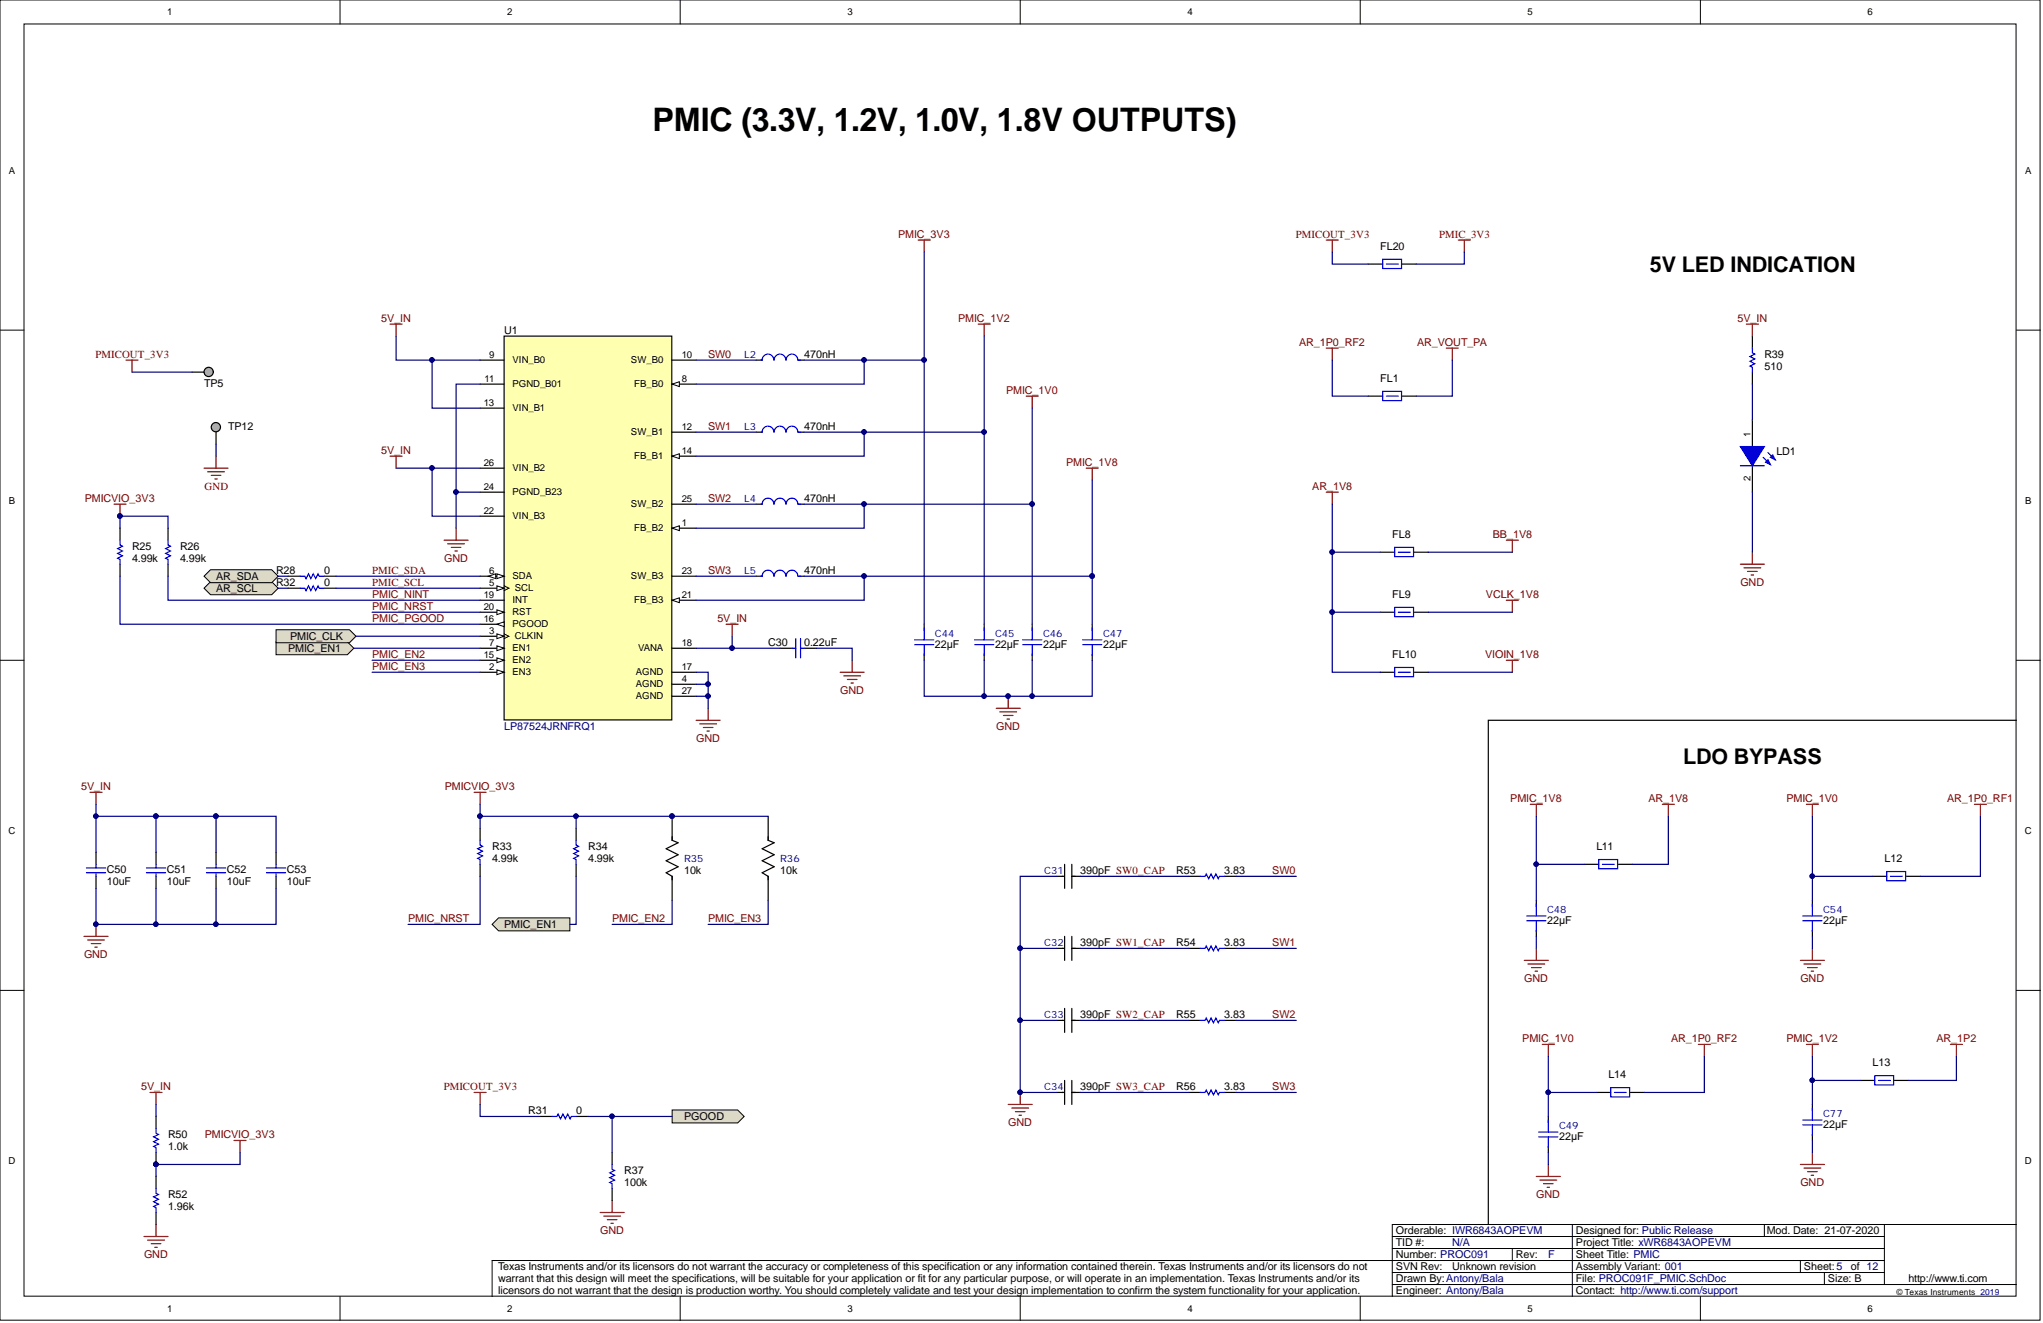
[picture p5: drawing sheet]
<svg xmlns="http://www.w3.org/2000/svg" width="431mm" height="279mm" viewBox="0 0 431 279" stroke-linecap="round" stroke-linejoin="round" font-family="sans-serif">
<defs><g id="words">
<text font-size="6.8" x="137.8" y="27.7">PMIC (3.3V, 1.2V, 1.0V, 1.8V OUTPUTS)</text>
<g font-size="4.6">
<text x="348.4" y="57.4">5V LED INDICATION</text>
<text x="355.5" y="161.3">LDO BYPASS</text>
</g>
<g font-size="2.3" fill="#800000">
<text x="189.7" y="50.2">PMIC_3V3</text>
<text x="273.7" y="50.2">PMICOUT_3V3</text>
<text x="303.9" y="50.2">PMIC_3V3</text>
<text x="80.5" y="67.9">5V_IN</text>
<text x="202.4" y="67.9">PMIC_1V2</text>
<text x="366.9" y="67.9">5V_IN</text>
<text x="20.2" y="75.5">PMICOUT_3V3</text>
<text x="149.5" y="75.5">SW0</text>
<text x="274.3" y="73">AR_1P0_RF2</text>
<text x="299.3" y="73">AR_VOUT_PA</text>
<text x="212.5" y="83.2">PMIC_1V0</text>
<text x="80.5" y="95.8">5V_IN</text>
<text x="149.5" y="90.8">SW1</text>
<text x="225.2" y="98.4">PMIC_1V8</text>
<text x="17.9" y="106">PMICVIO_3V3</text>
<text x="43.2" y="103.4">GND</text>
<text x="149.5" y="106">SW2</text>
<text x="277.1" y="103.4">AR_1V8</text>
<text x="315.2" y="113.6">BB_1V8</text>
<text x="93.8" y="118.6">GND</text>
<text x="78.6" y="123.7">PMIC_SCL</text>
<text x="78.6" y="121.2">PMIC_SDA</text>
<text x="149.5" y="121.2">SW3</text>
<text x="367.5" y="123.7">GND</text>
<text x="78.6" y="128.8">PMIC_NRST</text>
<text x="78.6" y="131.3">PMIC_PGOOD</text>
<text x="78.6" y="126.3">PMIC_NINT</text>
<text x="151.5" y="131.3">5V_IN</text>
<text x="313.8" y="126.3">VCLK_1V8</text>
<text x="78.6" y="138.9">PMIC_EN2</text>
<text x="78.6" y="141.5">PMIC_EN3</text>
<text x="313.6" y="138.9">VIOIN_1V8</text>
<text x="177.4" y="146.5">GND</text>
<text x="210.4" y="154.1">GND</text>
<text x="147" y="156.7">GND</text>
<text x="17.2" y="166.8">5V_IN</text>
<text x="94" y="166.8">PMICVIO_3V3</text>
<text x="319" y="169.4">PMIC_1V8</text>
<text x="348.1" y="169.4">AR_1V8</text>
<text x="377.3" y="169.4">PMIC_1V0</text>
<text x="411.2" y="169.4">AR_1P0_RF1</text>
<text x="268.7" y="184.6">SW0</text>
<text x="86.2" y="194.7">PMIC_NRST</text>
<text x="129.3" y="194.7">PMIC_EN2</text>
<text x="149.5" y="194.7">PMIC_EN3</text>
<text x="17.7" y="202.3">GND</text>
<text x="268.7" y="199.8">SW1</text>
<text x="321.9" y="207.4">GND</text>
<text x="380.2" y="207.4">GND</text>
<text x="268.7" y="215">SW2</text>
<text x="321.5" y="220.1">PMIC_1V0</text>
<text x="352.9" y="220.1">AR_1P0_RF2</text>
<text x="377.3" y="220.1">PMIC_1V2</text>
<text x="408.9" y="220.1">AR_1P2</text>
<text x="29.8" y="230.2">5V_IN</text>
<text x="93.7" y="230.2">PMICOUT_3V3</text>
<text x="268.7" y="230.2">SW3</text>
<text x="212.9" y="237.8">GND</text>
<text x="43.3" y="240.3">PMICVIO_3V3</text>
<text x="380.2" y="250.5">GND</text>
<text x="324.4" y="253">GND</text>
<text x="126.7" y="260.6">GND</text>
<text x="30.4" y="265.7">GND</text>
</g>
<g font-size="2.3">
<text x="291.5" y="52.7">FL20</text>
<text x="106.5" y="70.5">U1</text>
<text x="169.8" y="75.5">470nH</text>
<text x="372.6" y="75.5">R39</text>
<text x="43.1" y="81.6">TP5</text>
<text x="291.5" y="80.6">FL1</text>
<text x="372.6" y="78.1">510</text>
<text x="48.2" y="90.8">TP12</text>
<text x="169.8" y="90.8">470nH</text>
<text x="375.1" y="96.1">LD1</text>
<text x="169.8" y="106">470nH</text>
<text x="294" y="113.6">FL8</text>
<text x="27.9" y="118.6">4.99k</text>
<text x="27.9" y="116.1">R25</text>
<text x="38" y="118.6">4.99k</text>
<text x="38" y="116.1">R26</text>
<text x="45.6" y="125">AR_SCL</text>
<text x="45.6" y="122.5">AR_SDA</text>
<text x="58.3" y="121.2">R28</text>
<text x="58.3" y="123.7">R32</text>
<text x="68.4" y="121.2">0</text>
<text x="68.4" y="123.7">0</text>
<text x="169.8" y="121.2">470nH</text>
<text x="294" y="126.3">FL9</text>
<text x="60.8" y="137.7">PMIC_EN1</text>
<text x="61.3" y="135.1">PMIC_CLK</text>
<text x="162.2" y="136.4">C30</text>
<text x="169.8" y="136.4">0.22uF</text>
<text x="197.5" y="136.9">22µF</text>
<text x="210.1" y="136.9">22µF</text>
<text x="220.3" y="136.9">22µF</text>
<text x="232.9" y="136.9">22µF</text>
<text x="294" y="138.9">FL10</text>
<text x="103.9" y="179.5">R33</text>
<text x="124.2" y="179.5">R34</text>
<text x="337.1" y="179.5">L11</text>
<text x="22.6" y="184.3">C50</text>
<text x="35.2" y="184.3">C51</text>
<text x="47.9" y="184.3">C52</text>
<text x="60.6" y="184.3">C53</text>
<text x="103.9" y="182">4.99k</text>
<text x="124.2" y="182">4.99k</text>
<text x="144.5" y="184.6">10k</text>
<text x="164.8" y="184.6">10k</text>
<text x="228.1" y="184.6">390pF SW0_CAP</text>
<text x="248.4" y="184.6">R53</text>
<text x="258.5" y="184.6">3.83</text>
<text x="398" y="182">L12</text>
<text x="22.6" y="186.8">10uF</text>
<text x="35.2" y="186.8">10uF</text>
<text x="47.9" y="186.8">10uF</text>
<text x="60.6" y="186.8">10uF</text>
<text x="106.5" y="196">PMIC_EN1</text>
<text x="326.7" y="195.2">22µF</text>
<text x="385" y="195.2">22µF</text>
<text x="228.1" y="199.8">390pF SW1_CAP</text>
<text x="248.4" y="199.8">R54</text>
<text x="258.5" y="199.8">3.83</text>
<text x="228.1" y="215">390pF SW2_CAP</text>
<text x="248.4" y="215">R55</text>
<text x="258.5" y="215">3.83</text>
<text x="339.7" y="227.7">L14</text>
<text x="395.4" y="225.1">L13</text>
<text x="228.1" y="230.2">390pF SW3_CAP</text>
<text x="248.4" y="230.2">R56</text>
<text x="258.5" y="230.2">3.83</text>
<text x="111.5" y="235.3">R31</text>
<text x="121.7" y="235.3">0</text>
<text x="144.5" y="236.5">PGOOD</text>
<text x="385" y="238.3">22µF</text>
<text x="35.5" y="242.9">1.0k</text>
<text x="35.5" y="240.3">R50</text>
<text x="329.3" y="240.9">22µF</text>
<text x="131.8" y="250.5">100k</text>
<text x="131.8" y="247.9">R37</text>
<text x="35.5" y="255.6">1.96k</text>
<text x="35.5" y="253">R52</text>
<text x="294.8" y="263.2">TID #:</text>
<text x="294.8" y="260.6">Orderable: IWR6843AOPEVM</text>
<text x="332.8" y="263.2">Project Title: xWR6843AOPEVM</text>
<text x="332.8" y="260.6">Designed for: Public Release</text>
<text x="373.1" y="260.6">Mod. Date: 21-07-2020</text>
<text x="105.2" y="268.2">Texas Instruments and/or its licensors do not warrant the accuracy or completeness of this specification or any information contained therein. Texas Instruments and/or its licensors do not</text>
<text x="294.8" y="268.2">SVN Rev:</text>
<text x="294.8" y="265.7">Number: PROC091</text>
<text x="306.7" y="268.2">Unknown revision</text>
<text x="320.1" y="265.7">Rev:</text>
<text x="332.8" y="265.7">Sheet Title: PMIC</text>
<text x="332.8" y="268.2">Assembly Variant: 001</text>
<text x="381" y="268.2">Sheet:5</text>
<text x="390.9" y="268.2">of 12</text>
<text x="105.2" y="270.8">warrant that this design will meet the specifications, will be suitable for your application or fit for any particular purpose, or will operate in an implementation. Texas Instruments and/or its</text>
<text x="105.2" y="273.3">licensors do not warrant that the design is production worthy. You should completely validate and test your design implementation to confirm the system functionality for your application.</text>
<text x="294.8" y="270.8">Drawn By:Antony/Bala</text>
<text x="294.8" y="273.3">Engineer: Antony/Bala</text>
<text x="332.8" y="270.8">File: PROC091F_PMIC.SchDoc</text>
<text x="332.8" y="273.3">Contact: http://www.ti.com/support</text>
<text x="386" y="270.8">Size: B</text>
<text x="403" y="270.8">http://www.ti.com</text>
</g>
<g font-size="2.3" fill="#000080">
<text x="106.5" y="154.1">LP87524JRNFRQ1</text>
<text x="306.7" y="263.2">N/A</text>
<text x="327" y="265.7">F</text>
</g>
<g font-size="2.1" fill="#000080">
<text x="157.2" y="75.6">L2</text>
<text x="157.2" y="90.8">L3</text>
<text x="157.2" y="106.1">L4</text>
<text x="157.2" y="121.3">L5</text>
<text x="197.5" y="134.5">C44</text>
<text x="210.1" y="134.5">C45</text>
<text x="220.3" y="134.5">C46</text>
<text x="232.9" y="134.5">C47</text>
<text x="144.5" y="182.1">R35</text>
<text x="164.8" y="182.1">R36</text>
<text x="220.5" y="184.7">C31</text>
<text x="326.7" y="192.8">C48</text>
<text x="385" y="192.8">C54</text>
<text x="220.5" y="199.9">C32</text>
<text x="220.5" y="215.1">C33</text>
<text x="220.5" y="230.3">C34</text>
<text x="329.3" y="238.4">C49</text>
<text x="385" y="235.9">C77</text>
</g>
<g font-size="2">
<text x="35.3" y="3.2">1</text>
<text x="107.1" y="3.2">2</text>
<text x="179" y="3.2">3</text>
<text x="250.8" y="3.2">4</text>
<text x="322.6" y="3.2">5</text>
<text x="394.4" y="3.2">6</text>
<text x="1.9" y="36.7">A</text>
<text x="427.7" y="36.7">A</text>
<text x="103.3" y="75.6">9</text>
<text x="108.2" y="76.6">VIN_B0</text>
<text x="133.2" y="76.6">SW_B0</text>
<text x="144" y="75.6">10</text>
<text x="102.3" y="80.7">11</text>
<text x="108.2" y="81.7">PGND_B01</text>
<text x="133.9" y="81.7">FB_B0</text>
<text x="144" y="80.7">8</text>
<text x="102.1" y="85.8">13</text>
<text x="108.2" y="86.8">VIN_B1</text>
<text x="133.2" y="91.9">SW_B1</text>
<text x="144" y="90.8">12</text>
<text x="144" y="95.9">14</text>
<text x="369.6" y="92.3" transform="rotate(-90 369.6 92.3)">1</text>
<text x="102.1" y="98.4">26</text>
<text x="108.2" y="99.5">VIN_B2</text>
<text x="133.9" y="96.9">FB_B1</text>
<text x="369.6" y="101.5" transform="rotate(-90 369.6 101.5)">2</text>
<text x="1.9" y="106.4">B</text>
<text x="102.1" y="103.5">24</text>
<text x="108.2" y="104.5">PGND_B23</text>
<text x="133.2" y="107.1">SW_B2</text>
<text x="144" y="106.1">25</text>
<text x="427.7" y="106.4">B</text>
<text x="102.1" y="108.6">22</text>
<text x="108.2" y="109.6">VIN_B3</text>
<text x="133.9" y="112.1">FB_B2</text>
<text x="144" y="111.1">1</text>
<text x="103.3" y="123.8">5</text>
<text x="103.3" y="121.3">6</text>
<text x="108.2" y="122.3">SDA</text>
<text x="108.7" y="124.8">SCL</text>
<text x="133.2" y="122.3">SW_B3</text>
<text x="144" y="121.3">23</text>
<text x="102.1" y="131.4">16</text>
<text x="102.1" y="126.3">19</text>
<text x="102.1" y="128.9">20</text>
<text x="108.2" y="127.4">INT</text>
<text x="108.2" y="129.9">RST</text>
<text x="133.9" y="127.4">FB_B3</text>
<text x="144" y="126.3">21</text>
<text x="103.3" y="133.9">3</text>
<text x="103.3" y="136.5">7</text>
<text x="108.2" y="137.5">EN1</text>
<text x="108.2" y="132.4">PGOOD</text>
<text x="108.7" y="135">CLKIN</text>
<text x="134.8" y="137.5">VANA</text>
<text x="144" y="136.5">18</text>
<text x="102.1" y="139">15</text>
<text x="103.3" y="141.6">2</text>
<text x="108.2" y="142.6">EN3</text>
<text x="108.2" y="140">EN2</text>
<text x="134.3" y="142.6">AGND</text>
<text x="144" y="141.6">17</text>
<text x="134.3" y="145.1">AGND</text>
<text x="134.3" y="147.6">AGND</text>
<text x="144" y="144.1">4</text>
<text x="144" y="146.6">27</text>
<text x="1.8" y="176.1">C</text>
<text x="427.6" y="176.1">C</text>
<text x="1.8" y="245.8">D</text>
<text x="427.6" y="245.8">D</text>
<text x="35.3" y="277">1</text>
<text x="107.1" y="277">2</text>
<text x="179" y="277">3</text>
<text x="250.8" y="277">4</text>
<text x="322.6" y="277">5</text>
<text x="394.4" y="277">6</text>
</g>
<text font-size="1.8" x="400.5" y="273.4">© Texas Instruments 2019</text>
</g></defs>
<g fill="#fff" stroke="#000" stroke-width=".21">
<path d="M0 0h430.8v278.8h-430.8z"/>
<path d="M5.1 5.1h420.7v268.6h-420.7z"/>
</g>
<g fill="none" stroke="#000" stroke-width=".21">
<path d="M71.8 0v5.1M143.6 0v5.1M215.5 0v5.1M287.3 0v5.1M359.1 0v5.1M0 69.7h5.1M425.8 69.7h5.1M0 139.4h5.1M425.8 139.4h5.1M0 209.2h5.1M425.8 209.2h5.1M332 258.6h-38v15.2"/>
<path d="M372.6 258.6v2.5M398 258.6v12.7M425.8 258.6h-93.8v15.2M71.8 273.8v5.1M143.6 273.8v5.1M215.5 273.8v5.1M287.3 273.8v5.1M294 271.3h131.8M294 268.7h104M294 263.7h104M294 261.1h104M319.4 263.7v2.5"/>
<path d="M359.1 273.8v5.1M380.2 266.2v2.5M385.3 268.7v2.6M398 266.2h-294.1v7.6"/>
</g>
<g fill="none" stroke="#800000" stroke-width=".25">
<path d="M193.9 50.7h2.5M195.2 50.7v2.5M82.4 68.4h2.5M83.6 68.4v2.6M206.6 68.4h2.5M207.8 68.4v2.6M216.7 83.7h2.6M218 83.7v2.5M229.4 98.9h2.5M230.7 98.9v2.5M24.1 106.5h2.5M25.3 106.5v2.5"/>
<path d="M147 152.1h5.1M147.8 152.9h3.5M148.5 153.6h2.1M149.3 154.4h.5M149.5 149.6v2.5M210.4 149.6h5.1M211.1 150.3h3.6M211.9 151.1h2M212.7 151.9h.5M212.9 147v2.6M19 167.3h2.5M20.3 167.3v2.6"/>
<path d="M100.1 167.3h2.6M101.4 167.3v2.6M17.7 197.7h5.1M18.5 198.5h3.6M19.3 199.3h2M20.3 195.2v2.5M20 200h.5M31.7 230.7h2.5M33 230.7v2.5M100.1 230.7h2.6M101.4 230.7v2.5M33 258.6v2.5"/>
<path d="M49.4 240.9h2.6M50.7 240.9v2.5M126.7 256.1h5.1M127.5 256.8h3.5M128.3 257.6h2M129 258.3h.5M129.3 253.5v2.6M30.4 261.1h5.1M31.2 261.9h3.5M31.9 262.7h2.1M32.7 263.4h.5"/>
</g>
<g fill="#000080" stroke="#000080" stroke-width=".21">
<circle cx="20.2" cy="195.2" r=".47"/>
<circle cx="212.9" cy="147" r=".47"/>
<circle cx="25.3" cy="109" r=".47"/>
</g>
<g fill="#dcd9c7" stroke="#000" stroke-width=".21">
<path d="M44.5 122.9h12.9l1.4 1.3-1.4 1.4h-12.9l-1.4-1.4z" fill-rule="evenodd"/>
<path d="M44.5 120.3h12.9l1.4 1.4-1.4 1.4h-12.9l-1.4-1.4z" fill-rule="evenodd"/>
<path d="M105.3 193.8h15v2.8h-15l-1.4-1.4z" fill-rule="evenodd"/>
</g>
<g fill="none" stroke="#800000" stroke-width=".25">
<path d="M323.2 169.9h2.5M324.4 169.9v2.5M381.5 169.9h2.5M382.7 169.9v2.5M417 169.9h2.5M418.2 169.9v2.5M321.9 202.8h5.1M322.7 203.6h3.5M323.4 204.3h2.1M324.2 205.1h.5M324.4 200.3v2.5M380.2 202.8h5.1"/>
<path d="M381 203.6h3.5M381.7 204.3h2.1M382.5 205.1h.5M382.7 200.3v2.5M325.7 220.6h2.5M327 220.6v2.5M324.4 248.5h5.1M325.2 249.2h3.6M326 250h2M326.7 250.7h.5M327 245.9v2.6"/>
</g>
<g fill="#dcd9c7" stroke="#000" stroke-width=".21">
<path d="M141.9 234.4h13.9l1.4 1.4-1.4 1.3h-13.9z" fill-rule="evenodd"/>
<path d="M58.3 135.5h15.1l1.3 1.4-1.3 1.4h-15.1z" fill-rule="evenodd"/>
</g>
<g fill="none" stroke="#000" stroke-width=".25">
<path d="M370.1 71v2.5M370.1 78.6v2.5M370.1 88.7v5.6M370.1 98.4v5.5M25.3 111.5v2.6M25.3 119.2v2.5M35.5 111.5v2.6M35.5 119.2v2.5M121.7 174.9v2.6M141.9 172.4v5.1l1.3 .5-2.5 1.2 2.5 1.3-2.5 1.3 2.5 1.2-2.5 1.3 1.2 .8v5M162.2 172.4v5.1l1.3 .5-2.5 1.2 2.5 1.3-2.5 1.3 2.5 1.2-2.5 1.3 1.2 .8v5M20.3 180v2.5"/>
<path d="M20.3 185.1v2.5M33 180v2.5M33 185.1v2.5M45.6 180v2.5M45.6 185.1v2.5M58.3 180v2.5M58.3 185.1v2.5M121.7 182.5v2.6M223.1 185.1h1.5M224.8 182.5v5.1M224.8 197.7v5.1M226.4 182.5v5.1"/>
<path d="M226.4 197.7v5.1M226.4 185.1h1.7M223.1 215.5h1.5M223.1 200.3h1.5M224.8 213v5M226.4 213v5M226.4 215.5h1.7M226.4 200.3h1.7M33 235.8v2.5M223.1 230.7h1.5M224.8 228.2v5M226.4 230.7h1.7"/>
<path d="M226.4 228.2v5M33 243.4v2.5M33 248.5v2.5M33 256.1v2.5M129.3 243.4v2.5M129.3 251v2.5"/>
</g>
<path d="M368.8 68.4h2.5M370.1 68.4v2.6M367.5 119.2h5.1M368.3 119.9h3.5M370.1 116.6v2.6M369.1 120.7h2M369.8 121.4h.5M212.9 233.2h5.1M213.7 234h3.5M214.4 234.8h2.1M215.2 235.5h.5M215.5 230.7v2.5" fill="none" stroke="#800000" stroke-width=".25"/>
<g fill="#000080" stroke="#000080" stroke-width=".21">
<circle cx="215.4" cy="230.7" r=".47"/>
<circle cx="141.9" cy="172.4" r=".47"/>
<circle cx="32.9" cy="245.9" r=".47"/>
</g>
<g fill="none" stroke="#00f" stroke-width=".25">
<path d="M370.1 73.5v1l.5 .3-1 .5 1 .5-1 .5 1 .5-1 .5 .5 .3v1M372.4 96.6l1.5 1.5M373.4 95.6l1.5 1.5M25.3 114.1v1l.6 .3-1.1 .5 1.1 .5-1.1 .5 1.1 .5-1.1 .5 .5 .2v1.1M35.5 114.1v1l.5 .3-1 .5 1 .5-1 .5 1 .5-1 .5 .5 .2v1.1M121.7 177.5v1l.5 .2-1 .5 1 .5-1 .6 1 .5-1 .5 .5 .2v1M18.3 183.3h4M18.3 184.3h4M20.3 182.5v.8M20.3 184.3v.8M30.9 183.3h4.1M30.9 184.3h4.1"/>
<path d="M33 182.5v.8M33 184.3v.8M43.6 183.3h4.1M43.6 184.3h4.1M45.6 182.5v.8M45.6 184.3v.8M56.3 183.3h4M56.3 184.3h4M58.3 182.5v.8M58.3 184.3v.8M33 238.3v1l.5 .3-1.1 .5 1.1 .5-1.1 .5 1.1 .5-1.1 .5 .6 .3v1M33 251v1l.5 .3-1.1 .5 1.1 .5-1.1 .5 1.1 .5-1.1 .5 .6 .2v1.1"/>
<path d="M129.3 245.9v1l.5 .3-1 .5 1 .5-1 .5 1 .5-1 .5 .5 .3v1"/>
</g>
<path d="M373.4 97.1l.5 1-1-.5z" fill="#00f"/>
<path d="M373.4 97.1l.5 1-1-.5z" fill="none" stroke="#00f" stroke-width=".25"/>
<path d="M374.4 96.1l.5 1-1-.5z" fill="#00f"/>
<path d="M374.4 96.1l.5 1-1-.5z" fill="none" stroke="#00f" stroke-width=".25"/>
<path d="M367.5 94.3h5.1l-2.5 4.1z" fill="#00f"/>
<path d="M292 54.8h4v1.9h-4zM292.8 55.8h2.5M367.5 94.3h5.1l-2.5 4.1zM367.5 98.4h5.1" fill="none" stroke="#00f" stroke-width=".25"/>
<path d="M289 55.8h3M296.1 55.8h3" fill="none" stroke="#000" stroke-width=".25"/>
<path d="M280.1 50.7h2.5M281.4 50.7v2.5M308 50.7h2.5M309.2 50.7v2.5M26.6 76.1h2.5M27.9 76.1v2.5" fill="none" stroke="#800000" stroke-width=".25"/>
<path d="M106.5 71h35.4v81h-35.4z" fill="#ffffb0" stroke="#000" stroke-width=".25"/>
<path d="M141.9 111.5h5.1" fill="none" stroke="#000" stroke-width=".25"/>
<path d="M141.9 111.5l1.6-.5v1.1z" fill="#fff"/>
<path d="M141.9 111.5l1.6-.5v1.1z" fill="none" stroke="#000" stroke-width=".21"/>
<path d="M101.4 142h5.1" fill="none" stroke="#000" stroke-width=".25"/>
<path d="M104.9 141.5l1.6 .5-1.6 .5z" fill="#fff"/>
<path d="M106.5 133.9l1 .5-1 .5M104.9 141.5l1.6 .5-1.6 .5z" fill="none" stroke="#000" stroke-width=".21"/>
<path d="M101.4 134.4h5.1" fill="none" stroke="#000" stroke-width=".25"/>
<path d="M104.9 133.9l1.6 .5-1.6 .5z" fill="#fff"/>
<path d="M104.9 133.9l1.6 .5-1.6 .5zM106.5 123.7l1 .5-1 .5" fill="none" stroke="#000" stroke-width=".21"/>
<path d="M101.4 124.2h5.1M141.9 144.5h5.1" fill="none" stroke="#000" stroke-width=".25"/>
<path d="M104.9 123.7l1.6 .5-1.6 .5z" fill="#fff"/>
<path d="M104.9 123.7l1.6 .5-1.6 .5z" fill="none" stroke="#000" stroke-width=".21"/>
<path d="M101.4 121.7h5.1" fill="none" stroke="#000" stroke-width=".25"/>
<path d="M104.9 121.2l1.6 .5-1.6 .5z" fill="#fff"/>
<path d="M104.9 121.2l1.6 .5-1.6 .5z" fill="none" stroke="#000" stroke-width=".21"/>
<path d="M103.2 121.7l1.5-.5v1z" fill="#fff"/>
<path d="M103.2 121.7l1.5-.5v1z" fill="none" stroke="#000" stroke-width=".21"/>
<path d="M101.4 136.9h5.1" fill="none" stroke="#000" stroke-width=".25"/>
<path d="M104.9 136.4l1.6 .5-1.6 .5z" fill="#fff"/>
<path d="M104.9 136.4l1.6 .5-1.6 .5z" fill="none" stroke="#000" stroke-width=".21"/>
<path d="M141.9 81.1h5.1" fill="none" stroke="#000" stroke-width=".25"/>
<path d="M141.9 81.1l1.6-.5v1z" fill="#fff"/>
<path d="M141.9 81.1l1.6-.5v1z" fill="none" stroke="#000" stroke-width=".21"/>
<path d="M101.4 76.1h5.1M141.9 76.1h5.1M101.4 81.1h5.1M101.4 86.2h5.1M141.9 91.3h5.1M141.9 96.3h5.1" fill="none" stroke="#000" stroke-width=".25"/>
<path d="M141.9 96.3l1.6-.5v1z" fill="#fff"/>
<path d="M141.9 96.3l1.6-.5v1z" fill="none" stroke="#000" stroke-width=".21"/>
<path d="M101.4 139.4h5.1" fill="none" stroke="#000" stroke-width=".25"/>
<path d="M104.9 138.9l1.6 .5-1.6 .5z" fill="#fff"/>
<path d="M104.9 138.9l1.6 .5-1.6 .5z" fill="none" stroke="#000" stroke-width=".21"/>
<path d="M101.4 131.8h5.1" fill="none" stroke="#000" stroke-width=".25"/>
<path d="M104.9 131.8l1.6-.5v1z" fill="#fff"/>
<path d="M104.9 131.8l1.6-.5v1z" fill="none" stroke="#000" stroke-width=".21"/>
<path d="M101.4 126.8h5.1M101.4 129.3h5.1M141.9 136.9h5.1M141.9 142h5.1" fill="none" stroke="#000" stroke-width=".25"/>
<path d="M104.9 128.8l1.6 .5-1.6 .5z" fill="#fff"/>
<path d="M104.9 128.8l1.6 .5-1.6 .5z" fill="none" stroke="#000" stroke-width=".21"/>
<path d="M141.9 126.8h5.1" fill="none" stroke="#000" stroke-width=".25"/>
<path d="M141.9 126.8l1.6-.5v1z" fill="#fff"/>
<path d="M141.9 126.8l1.6-.5v1z" fill="none" stroke="#000" stroke-width=".21"/>
<path d="M101.4 98.9h5.1M101.4 109h5.1M101.4 103.9h5.1M141.9 106.5h5.1M141.9 121.7h5.1M141.9 147h5.1" fill="none" stroke="#000" stroke-width=".25"/>
<g fill="none" stroke="#800000" stroke-width=".25">
<path d="M43.1 98.9h5.1M43.9 99.6h3.5M45.6 96.3v2.6M44.6 100.4h2M45.4 101.2h.5M381.5 220.6h2.5M382.7 220.6v2.5M411.9 220.6h2.5M413.2 220.6v2.5M380.2 245.9h5.1M381 246.7h3.5M381.7 247.4h2.1"/>
<path d="M382.5 248.2h.5M382.7 243.4v2.5"/>
</g>
<circle cx="45.6" cy="90.2" r=".98" fill="#b2acb0" stroke="#000" stroke-width=".25"/>
<path d="M45.6 91.3v2.5M164.8 136.9h2.5M169.8 136.9h2.6M101.4 174.9v2.6M101.4 182.5v2.6" fill="none" stroke="#000" stroke-width=".25"/>
<path d="M167.3 136.9h.8M168.1 134.9v4M169.1 136.9h.7M169.1 134.9v4M101.4 177.5v1l.5 .2-1 .5 1 .5-1 .6 1 .5-1 .5 .5 .2v1" fill="none" stroke="#00f" stroke-width=".25"/>
<g fill="none" stroke="#800000" stroke-width=".25">
<path d="M82.4 96.3h2.5M83.6 96.3v2.6M93.8 114.1h5.1M94.5 114.8h3.6M95.3 115.6h2M96.1 116.4h.5M96.3 111.5v2.6M153.4 131.8h2.5M154.6 131.8v2.6M180 139.4v2.6M177.4 142h5.1M178.2 142.7h3.5"/>
<path d="M179 143.5h2M179.7 144.3h.5"/>
</g>
<path d="M58.3 133h15.5l1.4 1.4-1.4 1.3h-15.5z" fill-rule="evenodd" fill="#dcd9c7" stroke="#000" stroke-width=".21"/>
<path d="M159.7 76.1h1.3M168.6 76.1h1.2M159.7 91.3h1.3M168.6 91.3h1.2M159.7 106.5h1.3M168.6 106.5h1.2M159.7 121.7h1.3M168.6 121.7h1.2" fill="none" stroke="#000" stroke-width=".25"/>
<g fill="none" stroke="#00f" stroke-width=".25">
<path d="M163.4 76.1a1.23 1.23 0 0 0-1.2-1.3 1.23 1.23 0 0 0-1.2 1.3h-.3M165.9 76.1a1.23 1.23 0 0 0-1.2-1.3 1.23 1.23 0 0 0-1.2 1.3M168.5 76.1a1.23 1.23 0 0 0-1.2-1.3 1.23 1.23 0 0 0-1.3 1.3M168.6 76.1h.5M163.4 91.3a1.23 1.23 0 0 0-1.2-1.3 1.23 1.23 0 0 0-1.2 1.3h-.3M165.9 91.3a1.23 1.23 0 0 0-1.2-1.3 1.23 1.23 0 0 0-1.2 1.3M168.5 91.3a1.23 1.23 0 0 0-1.2-1.3 1.23 1.23 0 0 0-1.3 1.3M168.6 91.3h.5M163.4 106.5a1.23 1.23 0 0 0-1.2-1.3 1.23 1.23 0 0 0-1.2 1.3h-.3M165.9 106.5a1.23 1.23 0 0 0-1.2-1.3 1.23 1.23 0 0 0-1.2 1.3M168.5 106.5a1.23 1.23 0 0 0-1.2-1.3 1.23 1.23 0 0 0-1.3 1.3M168.6 106.5h.5"/>
<path d="M163.4 121.7a1.23 1.23 0 0 0-1.2-1.3 1.23 1.23 0 0 0-1.2 1.3h-.3M165.9 121.7a1.23 1.23 0 0 0-1.2-1.3 1.23 1.23 0 0 0-1.2 1.3M168.5 121.7a1.23 1.23 0 0 0-1.2-1.3 1.23 1.23 0 0 0-1.3 1.3M168.6 121.7h.5"/>
</g>
<circle cx="44.1" cy="78.6" r=".98" fill="#b2acb0" stroke="#000" stroke-width=".25"/>
<g fill="none" stroke="#000" stroke-width=".25">
<path d="M40.6 78.6h2.5M289 83.7h3M296.1 83.7h3M291.5 116.6h3M298.6 116.6h3M60.8 121.7h2.6M60.8 124.2h2.6M68.4 121.7h2.6M68.4 124.2h2.6M195.2 131.8v1.3M195.2 138.2v1.2M207.8 131.8v1.3"/>
<path d="M207.8 138.2v1.2M218 131.8v1.3M218 138.2v1.2M230.7 131.8v1.3M230.7 138.2v1.2M291.5 129.3h3M298.6 129.3h3M291.5 142h3M298.6 142h3M425.8 152.1h-111.5v106.5M250.9 185.1h2.6M258.5 185.1h2.6"/>
<path d="M324.4 190.1v1.3M324.4 196.5v1.2M334.6 182.5h3M341.7 182.5h3M382.7 190.1v1.3M382.7 196.5v1.2M395.4 185.1h3.1M402.5 185.1h3.1M250.9 200.3h2.6M250.9 215.5h2.6M258.5 200.3h2.6M258.5 215.5h2.6"/>
<path d="M114.1 235.8h2.5M121.7 235.8h2.5M250.9 230.7h2.6M258.5 230.7h2.6M327 235.8v1.2M337.1 230.7h3.1M344.2 230.7h3.1M382.7 233.2v1.3M382.7 239.6v1.3M392.9 228.2h3M400 228.2h3M327 242.1v1.3"/>
</g>
<g fill="none" stroke="#00f" stroke-width=".25">
<path d="M292 82.6h4v2h-4zM292.8 83.7h2.5M294.5 115.6h4v2h-4zM295.3 116.6h2.5M63.4 121.7h1l.2 .5 .5-1 .5 1 .6-1 .5 1 .5-1 .2 .5h1M63.4 124.2h1l.2 .5 .5-1 .5 1 .6-1 .5 1 .5-1 .2 .5h1M193.1 135.1h4.1M193.1 136.1h4.1M195.2 132.6v2.5M195.2 136.1v2.3M205.8 135.1h4.1M205.8 136.1h4.1"/>
<path d="M207.8 132.6v2.5M207.8 136.1v2.3M216 135.1h4M216 136.1h4M218 132.6v2.5M218 136.1v2.3M228.6 135.1h4.1M228.6 136.1h4.1M230.7 132.6v2.5M230.7 136.1v2.3M294.5 128.3h4v1.9h-4zM295.3 129.3h2.5"/>
<path d="M294.5 141h4v1.9h-4zM295.3 142h2.5M253.5 185.1h1l.2-.5 .5 1 .6-1 .5 1 .5-1 .5 1 .2-.5h1M322.4 193.4h4.1M322.4 194.5h4.1M324.4 190.9v2.5M324.4 194.5v2.2M337.6 181.5h4v2h-4zM338.4 182.5h2.5M380.7 193.4h4.1M380.7 194.5h4.1M382.7 190.9v2.5"/>
<path d="M382.7 194.5v2.2M398.5 184.1h3.9v1.9h-3.9zM399.2 185.1h2.6M253.5 200.3h1l.2-.5 .5 1 .6-1 .5 1 .5-1 .5 1 .2-.5h1M253.5 215.5h1l.2-.5 .5 1 .6-1 .5 1 .5-1 .5 1 .2-.5h1M116.6 235.8h1l.3-.5 .5 1 .5-1 .5 1 .5-1 .5 1 .3-.5h1M253.5 230.7h1l.2-.5 .5 1 .6-1 .5 1 .5-1 .5 1 .2-.5h1M325 239.1h4M327 236.5v2.6M340.2 229.7h3.9v1.9h-3.9zM340.9 230.7h2.6M380.7 236.5h4.1"/>
<path d="M380.7 237.6h4.1M382.7 234v2.5M382.7 237.6v2.2M395.9 227.2h4v1.9h-4zM396.7 228.2h2.5M325 240.1h4M327 240.1v2.3"/>
</g>
<g fill="none" stroke="#800000" stroke-width=".25">
<path d="M280.1 73.5h2.5M281.4 73.5v2.6M305.4 73.5h2.6M306.7 73.5v2.6M280.1 103.9h2.5M281.4 103.9v2.6M318.1 114.1h2.5M319.4 114.1v2.5M318.1 126.8h2.5M318.1 139.4h2.5M319.4 126.8v2.5M319.4 139.4v2.6"/>
<path d="M351.1 169.9h2.5M352.3 169.9v2.5M358.7 220.6h2.5M359.9 220.6v2.5"/>
</g>
<g fill="none" stroke="#000080" stroke-width=".25">
<path d="M195.2 53.2v22.9h-25.4M281.4 53.2v2.6h7.6M309.2 53.2v2.6h-10.1M27.9 78.6h12.7M83.6 71v5.1h17.8M91.3 76.1v10.1h10.1M147 76.1h12.7M182.5 76.1v5h-35.5M195.2 76.1v55.7M207.8 71v20.3h-38M281.4 76.1v7.6h7.6M306.7 76.1v7.6h-7.6"/>
<path d="M45.6 93.8v2.5M83.6 98.9h7.7M101.4 98.9h-10.1v10.1h10.1M101.4 81.1h-5.1v30.4M147 91.3h12.7M182.5 91.3v5h-35.5M207.8 91.3v40.5M218 86.2v20.3h-48.2M370.1 81.1v7.6M25.3 111.5v-2.5h10.2v2.5M96.3 103.9h5.1M147 106.5h12.7"/>
<path d="M182.5 106.5v5h-35.5M218 106.5v25.3M230.7 101.4v30.4M281.4 106.5v35.5h10.1M281.4 116.6h10.1M301.6 116.6h17.8M370.1 103.9v12.7M25.3 121.7v10.1h76.1M35.5 121.7v5.1h65.9M58.8 121.7h2M58.8 124.2h2M71 121.7h30.4"/>
<path d="M71 124.2h30.4M74.7 136.9h26.7M75.2 134.4h26.2M78.6 139.4h22.8M78.6 129.3h22.8M147 136.9h7.6M147 121.7h12.7M154.6 134.4v2.5h10.2M169.8 121.7h60.9M172.4 136.9h7.6v2.5M182.5 121.7v5.1h-35.5M195.2 139.4v7.6h35.5v-7.6"/>
<path d="M207.8 139.4v7.6M218 139.4v7.6M281.4 129.3h10.1M301.6 129.3h17.8M78.6 142h22.8M147 142h2.5v7.6M147 144.5h2.5M147 147h2.5M301.6 142h17.8M20.3 169.9v2.5M33 172.4h-12.7v7.6M33 172.4v7.6"/>
<path d="M33 172.4h12.6M45.6 172.4h12.7v7.6M45.6 172.4v7.6M101.4 169.9v5M101.4 172.4h60.8M121.7 172.4v2.5M324.4 172.4v17.7M352.3 172.4v10.1h-7.6M382.7 172.4v12.7h12.7M418.2 172.4v12.7h-12.6M20.3 187.6v7.6h38v-7.6M33 187.6v7.6"/>
<path d="M45.6 187.6v7.6M101.4 185.1v10.1h-15.2M121.7 185.1v10.1h-1.4M141.9 190.1v5.1h-12.6M162.2 190.1v5.1h-12.7M223.1 185.1h-7.6v45.6h7.6M228.1 185.1h22.8M261.1 185.1h12.7M324.4 197.7v2.6M324.4 182.5h10.2M382.7 185.1v5M382.7 197.7v2.6"/>
<path d="M215.5 200.3h7.6M215.5 215.5h7.6M228.1 200.3h22.8M228.1 215.5h22.8M261.1 200.3h12.7M261.1 215.5h12.7M33 233.2v2.6M101.4 233.2v2.6h12.7M124.2 235.8h5.1v7.6M129.3 235.8h12.6M228.1 230.7h22.8M261.1 230.7h12.7"/>
<path d="M327 223.1v7.6h10.1M327 230.7v5.1M359.9 223.1v7.6h-12.6M382.7 223.1v5.1h10.2M382.7 228.2v5M413.2 223.1v5.1h-10.2M50.7 243.4v2.5h-17.7v2.6M327 243.4v2.5M382.7 240.9v2.5"/>
</g>
<g fill="#000080" stroke="#000080" stroke-width=".21">
<circle cx="20.2" cy="195.2" r=".47"/>
<circle cx="32.9" cy="195.2" r=".47"/>
<circle cx="45.6" cy="195.2" r=".47"/>
<circle cx="45.6" cy="172.4" r=".47"/>
<circle cx="32.9" cy="172.4" r=".47"/>
<circle cx="129.2" cy="235.7" r=".47"/>
<circle cx="32.9" cy="245.9" r=".47"/>
<circle cx="20.2" cy="172.4" r=".47"/>
<circle cx="215.4" cy="200.2" r=".47"/>
<circle cx="215.4" cy="215.5" r=".47"/>
<circle cx="215.4" cy="230.7" r=".47"/>
<circle cx="91.2" cy="76" r=".47"/>
<circle cx="91.2" cy="98.8" r=".47"/>
<circle cx="96.3" cy="103.9" r=".47"/>
<circle cx="149.5" cy="144.5" r=".47"/>
<circle cx="149.5" cy="147" r=".47"/>
<circle cx="25.3" cy="109" r=".47"/>
<circle cx="182.5" cy="91.2" r=".47"/>
<circle cx="182.5" cy="106.4" r=".47"/>
<circle cx="230.6" cy="121.7" r=".47"/>
<circle cx="182.5" cy="121.7" r=".47"/>
<circle cx="154.6" cy="136.9" r=".47"/>
<circle cx="182.5" cy="76" r=".47"/>
<circle cx="195.1" cy="76" r=".47"/>
<circle cx="217.9" cy="106.4" r=".47"/>
<circle cx="207.8" cy="91.2" r=".47"/>
<circle cx="101.4" cy="172.4" r=".47"/>
<circle cx="121.6" cy="172.4" r=".47"/>
<circle cx="141.9" cy="172.4" r=".47"/>
<circle cx="326.9" cy="230.7" r=".47"/>
<circle cx="382.7" cy="185" r=".47"/>
<circle cx="382.7" cy="228.1" r=".47"/>
<circle cx="281.3" cy="129.3" r=".47"/>
<circle cx="324.4" cy="182.5" r=".47"/>
<circle cx="281.3" cy="116.6" r=".47"/>
<circle cx="207.8" cy="147" r=".47"/>
<circle cx="217.9" cy="147" r=".47"/>
<circle cx="212.9" cy="147" r=".47"/>
</g>
<use href="#words"/>
</svg>
